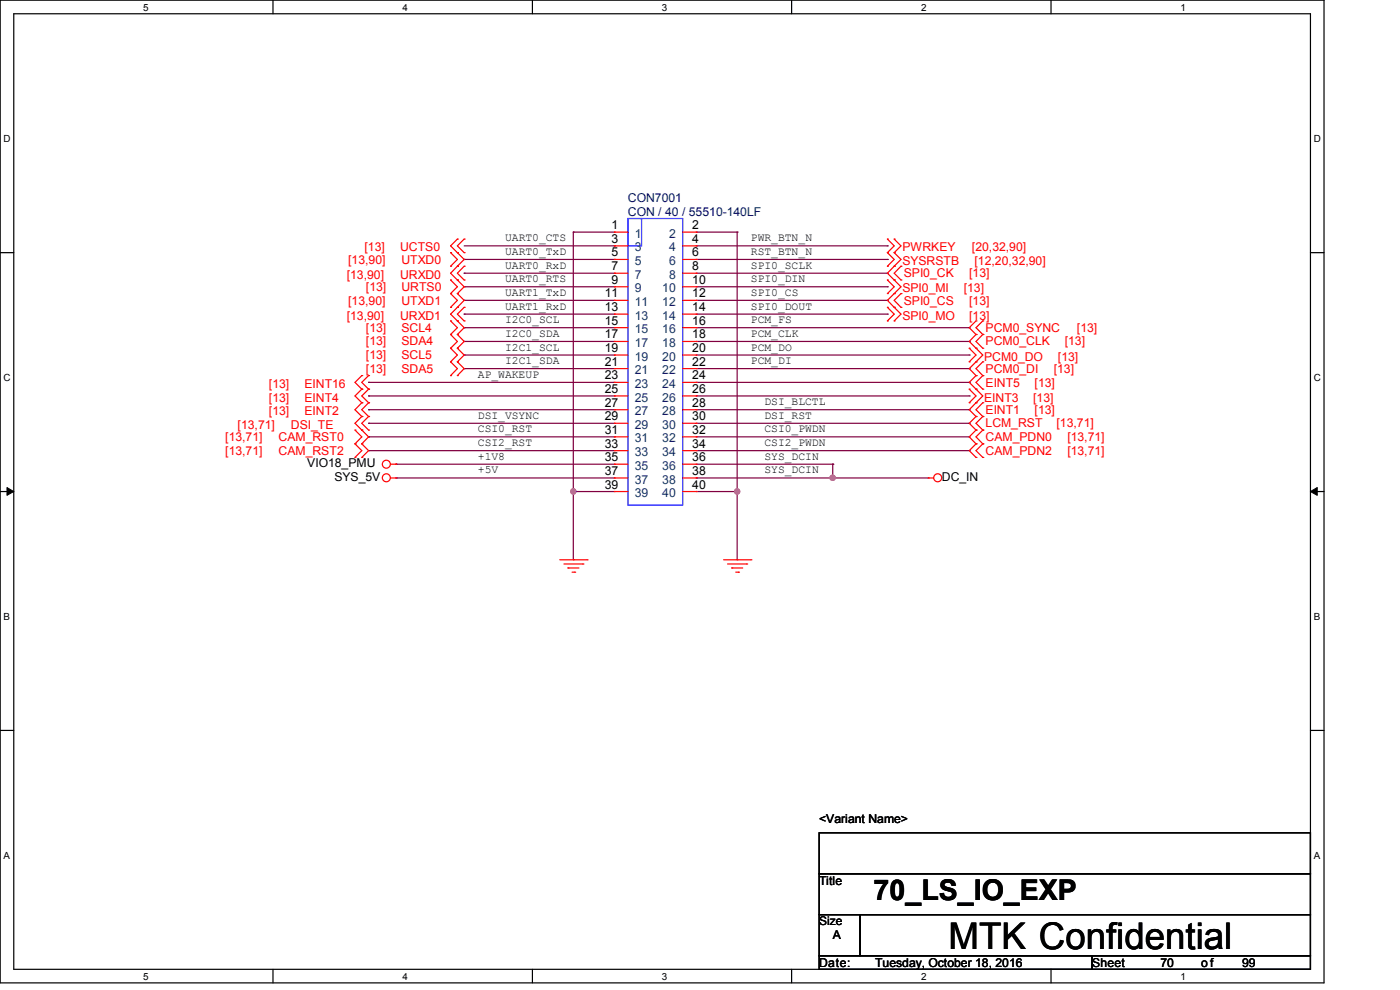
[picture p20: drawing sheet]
<svg xmlns="http://www.w3.org/2000/svg" width="297mm" height="210mm" viewBox="0 0 297 210" stroke-linecap="round" stroke-linejoin="round" font-family="sans-serif">
<defs><g id="words">
<text font-size="7.8" x="201.2" y="201.3">MTK Confidential</text>
<text font-size="6.1" x="185.3" y="191">70_LS_IO_EXP</text>
<g font-size="2.6" fill="#000080">
<text x="133.2" y="42.9">CON7001</text>
<text x="133.2" y="45.8">CON / 40 / 55510-140LF</text>
</g>
<g font-size="2.6" fill="#f00">
<text x="77.3" y="53.3">[13]</text>
<text x="84.9" y="53.3">UCTS0</text>
<text x="191.4" y="53.3">PWRKEY</text>
<text x="206.2" y="53.3">[20,32,90]</text>
<text x="73.6" y="59.1">[13,90]</text>
<text x="73.9" y="55.9">[13,90]</text>
<text x="84.9" y="59.1">URXD0</text>
<text x="85.2" y="55.9">UTXD0</text>
<text x="191.4" y="56.2">SYSRSTB</text>
<text x="191.7" y="58.8">SPI0_CK</text>
<text x="205.6" y="58.8">[13]</text>
<text x="206.7" y="56.2">[12,20,32,90]</text>
<text x="73.9" y="64.6">[13,90]</text>
<text x="77.6" y="61.7">[13]</text>
<text x="85.2" y="61.7">URTS0</text>
<text x="85.2" y="64.6">UTXD1</text>
<text x="191.4" y="62">SPI0_MI</text>
<text x="191.7" y="64.6">SPI0_CS</text>
<text x="204.5" y="62">[13]</text>
<text x="205.6" y="64.6">[13]</text>
<text x="73.6" y="67.8">[13,90]</text>
<text x="77.6" y="70.4">[13]</text>
<text x="84.9" y="67.8">URXD1</text>
<text x="85.2" y="70.4">SCL4</text>
<text x="191.4" y="67.8">SPI0_MO</text>
<text x="205.6" y="67.8">[13]</text>
<text x="209.1" y="70.4">PCM0_SYNC</text>
<text x="228.5" y="70.4">[13]</text>
<text x="77.6" y="73.3">[13]</text>
<text x="77.6" y="76.2">[13]</text>
<text x="85.2" y="73.3">SDA4</text>
<text x="85.2" y="76.2">SCL5</text>
<text x="208.8" y="76.5">PCM0_DO</text>
<text x="209.1" y="73.3">PCM0_CLK</text>
<text x="224.4" y="76.5">[13]</text>
<text x="225.9" y="73.3">[13]</text>
<text x="57.1" y="82.3">[13]</text>
<text x="64.6" y="82.3">EINT16</text>
<text x="77.6" y="79.1">[13]</text>
<text x="85.2" y="79.1">SDA5</text>
<text x="209.1" y="79.1">PCM0_DI</text>
<text x="209.1" y="82">EINT5</text>
<text x="219.5" y="82">[13]</text>
<text x="223.6" y="79.1">[13]</text>
<text x="57.1" y="88.1">[13]</text>
<text x="57.1" y="85.2">[13]</text>
<text x="64.6" y="88.1">EINT2</text>
<text x="64.6" y="85.2">EINT4</text>
<text x="208.8" y="85.2">EINT3</text>
<text x="209.1" y="87.8">EINT1</text>
<text x="219.2" y="85.2">[13]</text>
<text x="219.5" y="87.8">[13]</text>
<text x="47.8" y="93.6">[13,71]</text>
<text x="50.4" y="91">[13,71]</text>
<text x="59.1" y="93.6">CAM_RST0</text>
<text x="61.7" y="91">DSI_TE</text>
<text x="209.1" y="90.7">LCM_RST</text>
<text x="209.1" y="93.6">CAM_PDN0</text>
<text x="224.2" y="90.7">[13,71]</text>
<text x="226.4" y="93.6">[13,71]</text>
<text x="47.8" y="96.5">[13,71]</text>
<text x="59.1" y="96.5">CAM_RST2</text>
<text x="209.1" y="96.5">CAM_PDN2</text>
<text x="226.4" y="96.5">[13,71]</text>
</g>
<g font-size="2.6">
<text x="129.7" y="48.6">1</text>
<text x="129.7" y="51.5">3</text>
<text x="146.9" y="48.6">2</text>
<text x="146.9" y="51.5">4</text>
<text x="129.7" y="54.4">5</text>
<text x="129.7" y="57.3">7</text>
<text x="146.9" y="54.4">6</text>
<text x="146.9" y="57.3">8</text>
<text x="128.3" y="63.1">11</text>
<text x="128.3" y="66">13</text>
<text x="129.7" y="60.2">9</text>
<text x="146.9" y="60.2">10</text>
<text x="146.9" y="63.1">12</text>
<text x="146.9" y="66">14</text>
<text x="128.3" y="68.9">15</text>
<text x="128.3" y="71.8">17</text>
<text x="146.9" y="68.9">16</text>
<text x="146.9" y="71.8">18</text>
<text x="128.3" y="74.7">19</text>
<text x="128.3" y="77.6">21</text>
<text x="146.9" y="74.7">20</text>
<text x="146.9" y="77.6">22</text>
<text x="128.3" y="80.5">23</text>
<text x="128.3" y="83.4">25</text>
<text x="146.9" y="80.5">24</text>
<text x="146.9" y="83.4">26</text>
<text x="128.3" y="86.3">27</text>
<text x="128.3" y="89.2">29</text>
<text x="146.9" y="86.3">28</text>
<text x="146.9" y="89.2">30</text>
<text x="128.3" y="92">31</text>
<text x="128.3" y="95">33</text>
<text x="146.9" y="92">32</text>
<text x="146.9" y="95">34</text>
<text x="65.2" y="99.1">VIO18_PMU</text>
<text x="70.9" y="102">SYS_5V</text>
<text x="128.3" y="97.8">35</text>
<text x="128.3" y="100.8">37</text>
<text x="146.9" y="97.8">36</text>
<text x="146.9" y="100.8">38</text>
<text x="199.8" y="102">DC_IN</text>
<text x="128.3" y="103.6">39</text>
<text x="146.9" y="103.6">40</text>
<text x="173.8" y="174.6">&lt;Variant Name&gt;</text>
<text x="173.8" y="187.7">Title</text>
<text x="176.7" y="199.3">A</text>
<text x="173.8" y="205.1">Date:</text>
<text x="185.6" y="205.1">Tuesday, October 18, 2016</text>
<text x="231.7" y="205.1">Sheet</text>
<text x="246.2" y="205.1">70</text>
<text x="254.8" y="205.1">of</text>
<text x="263.5" y="205.1">99</text>
</g>
<g font-size="2.6" fill="#004080">
<text x="134.7" y="50.4">1</text>
<text x="134.7" y="53.3">3</text>
<text x="141.9" y="50.4">2</text>
<text x="141.9" y="53.3">4</text>
<text x="134.7" y="56.2">5</text>
<text x="134.7" y="59.1">7</text>
<text x="141.9" y="56.2">6</text>
<text x="141.9" y="59.1">8</text>
<text x="134.7" y="62">9</text>
<text x="134.7" y="64.9">11</text>
<text x="140.5" y="62">10</text>
<text x="140.5" y="64.9">12</text>
<text x="134.7" y="67.8">13</text>
<text x="134.7" y="70.7">15</text>
<text x="140.5" y="67.8">14</text>
<text x="140.5" y="70.7">16</text>
<text x="134.7" y="73.6">17</text>
<text x="134.7" y="76.5">19</text>
<text x="140.5" y="73.6">18</text>
<text x="140.5" y="76.5">20</text>
<text x="134.7" y="79.4">21</text>
<text x="134.7" y="82.3">23</text>
<text x="140.5" y="79.4">22</text>
<text x="140.5" y="82.3">24</text>
<text x="134.7" y="85.2">25</text>
<text x="134.7" y="88.1">27</text>
<text x="140.5" y="85.2">26</text>
<text x="140.5" y="88.1">28</text>
<text x="134.7" y="91">29</text>
<text x="134.7" y="93.9">31</text>
<text x="140.5" y="91">30</text>
<text x="140.5" y="93.9">32</text>
<text x="134.7" y="96.8">33</text>
<text x="134.7" y="99.7">35</text>
<text x="140.5" y="96.8">34</text>
<text x="140.5" y="99.7">36</text>
<text x="134.7" y="102.6">37</text>
<text x="134.7" y="105.5">39</text>
<text x="140.5" y="102.6">38</text>
<text x="140.5" y="105.5">40</text>
</g>
<text font-size="2.5" x="173.8" y="196.3">Size</text>
<g font-size="2.4">
<text x="107.1" y="51.2">UART0_CTS</text>
<text x="159.3" y="51.2">PWR_BTN_N</text>
<text x="107.1" y="54.1">UART0_TxD</text>
<text x="107.1" y="57">UART0_RxD</text>
<text x="107.1" y="59.9">UART0_RTS</text>
<text x="159.3" y="54.1">RST_BTN_N</text>
<text x="159.3" y="57">SPI0_SCLK</text>
<text x="159.3" y="59.9">SPI0_DIN</text>
<text x="107.1" y="62.8">UART1_TxD</text>
<text x="107.1" y="65.7">UART1_RxD</text>
<text x="159.3" y="62.8">SPI0_CS</text>
<text x="159.3" y="65.7">SPI0_DOUT</text>
<text x="107.1" y="68.6">I2C0_SCL</text>
<text x="107.1" y="71.5">I2C0_SDA</text>
<text x="159.3" y="68.6">PCM_FS</text>
<text x="159.3" y="71.5">PCM_CLK</text>
<text x="107.1" y="74.4">I2C1_SCL</text>
<text x="107.1" y="77.3">I2C1_SDA</text>
<text x="159.3" y="74.4">PCM_DO</text>
<text x="159.3" y="77.3">PCM_DI</text>
<text x="101.4" y="80.1">AP_WAKEUP</text>
<text x="101.4" y="88.9">DSI_VSYNC</text>
<text x="162.2" y="85.9">DSI_BLCTL</text>
<text x="162.2" y="88.9">DSI_RST</text>
<text x="101.4" y="91.7">CSI0_RST</text>
<text x="101.4" y="94.6">CSI2_RST</text>
<text x="162.2" y="91.7">CSI0_PWDN</text>
<text x="162.2" y="94.6">CSI2_PWDN</text>
<text x="101.4" y="97.5">+1V8</text>
<text x="101.4" y="100.4">+5V</text>
<text x="162.2" y="97.5">SYS_DCIN</text>
<text x="162.2" y="100.4">SYS_DCIN</text>
</g>
<g font-size="2.1">
<text x="30.4" y="2.2">5</text>
<text x="85.4" y="2.2">4</text>
<text x="140.4" y="2.2">3</text>
<text x="195.4" y="2.2">2</text>
<text x="250.5" y="2.2">1</text>
<text x=".8" y="30.1">D</text>
<text x="278.7" y="30.1">D</text>
<text x=".8" y="80.8">C</text>
<text x="278.7" y="80.8">C</text>
<text x=".8" y="131.5">B</text>
<text x="278.7" y="131.5">B</text>
<text x=".8" y="182.2">A</text>
<text x="278.7" y="182.2">A</text>
<text x="30.4" y="207.8">5</text>
<text x="85.4" y="207.8">4</text>
<text x="140.4" y="207.8">3</text>
<text x="195.4" y="207.8">2</text>
<text x="250.5" y="207.8">1</text>
</g>
</g></defs>
<path d="M0 0h280.9v208.5h-280.9zM2.9 2.9h275.1v202.7h-275.1z" fill="none" stroke="#000" stroke-width=".25"/>
<g fill="#fff">
<path d="M30.4 .3h1.1v2.4h-1.1z"/>
<path d="M30.4 205.9h1.1v2.3h-1.1z"/>
</g>
<path d="M57.9 0v2.9M57.9 205.6v2.9" fill="none" stroke="#000" stroke-width=".25"/>
<g fill="#fff">
<path d="M85.4 .3h1.1v2.4h-1.1z"/>
<path d="M85.4 205.9h1.1v2.3h-1.1z"/>
</g>
<path d="M112.9 0v2.9M112.9 205.6v2.9" fill="none" stroke="#000" stroke-width=".25"/>
<g fill="#fff">
<path d="M140.4 .3h1.2v2.4h-1.2z"/>
<path d="M140.4 205.9h1.2v2.3h-1.2z"/>
</g>
<path d="M167.9 0v2.9M167.9 205.6v2.9" fill="none" stroke="#000" stroke-width=".25"/>
<g fill="#fff">
<path d="M195.4 .3h1.2v2.4h-1.2z"/>
<path d="M195.4 205.9h1.2v2.3h-1.2z"/>
</g>
<path d="M223 0v2.9M223 205.6v2.9" fill="none" stroke="#000" stroke-width=".25"/>
<g fill="#fff">
<path d="M250.4 .3h1.2v2.4h-1.2z"/>
<path d="M250.4 205.9h1.2v2.3h-1.2z"/>
<path d="M.8 28.2h1.4v2.4h-1.4z"/>
<path d="M278.7 28.2h1.5v2.4h-1.5z"/>
<path d="M.8 78.9h1.4v2.3h-1.4z"/>
<path d="M278.7 78.9h1.5v2.3h-1.5z"/>
</g>
<path d="M0 53.6h2.9M278 53.6h2.9" fill="none" stroke="#000" stroke-width=".25"/>
<g fill="#fff">
<path d="M.8 129.6h1.3v2.3h-1.3z"/>
<path d="M278.7 129.6h1.4v2.3h-1.4z"/>
</g>
<path d="M0 104.3h2.9M278 104.3h2.9" fill="none" stroke="#000" stroke-width=".25"/>
<path d="M1.5 103.4l1.4 .9-1.4 .8zM278 104.3l1.4-.9v1.7z" fill="#000" stroke="#000" stroke-width=".21"/>
<g fill="#fff">
<path d="M.8 180.3h1.3v2.3h-1.3z"/>
<path d="M278.7 180.3h1.4v2.3h-1.4z"/>
</g>
<path d="M0 154.9h2.9M278 154.9h2.9M173.8 176.7h104.2v8.6h-104.2zM173.8 185.3h104.2v8.7h-104.2zM173.8 194h8.7v8.7h-8.7zM182.5 194h95.5v8.7h-95.5zM173.8 202.7h57.9v2.9h-57.9zM231.7 202.7h46.3v2.9h-46.3z" fill="none" stroke="#000" stroke-width=".25"/>
<g fill="none" stroke="#800040" stroke-width=".25">
<path d="M98.5 55h.1M98.5 58h.1M98.5 52.2h31.8M98.5 55h31.8M98.5 58h31.8M121.6 49.2h.1M121.6 49.2h8.7M121.6 49.2v69.5M130.3 52.2h.1M147.7 52.2h40.6M147.7 55h40.6M147.7 49.2h8.7"/>
<path d="M147.7 58h40.6M156.4 49.2h.1M156.4 49.2v69.5M188.3 52.2h.1M188.3 55h.1M188.3 58h.1M98.5 60.8h.1M98.5 63.7h.1M98.5 66.6h.1M98.5 69.5h.1M98.5 72.4h.1M98.5 75.3h.1"/>
<path d="M98.5 78.2h.1M98.5 60.8h31.8M98.5 63.7h31.8M98.5 66.6h31.8M98.5 69.5h31.8M98.5 72.4h31.8M98.5 75.3h31.8M98.5 78.2h31.8M147.7 60.8h40.6M147.7 63.7h40.6M147.7 66.6h40.6M147.7 69.5h57.9"/>
<path d="M147.7 72.4h57.9M147.7 75.3h57.9M147.7 78.2h57.9M188.3 60.8h.1M188.3 63.7h.1M188.3 66.6h.1M205.6 69.5h.1M205.6 72.4h.1M205.6 75.3h.1M205.6 78.2h.1M78.2 86.9h.1M78.2 89.8h.1"/>
<path d="M78.2 92.7h.1M78.2 95.6h.1M78.2 84h.1M78.2 81.1h.1M78.2 86.9h52.1M78.2 89.8h52.1M78.2 92.7h52.1M78.2 95.6h52.1M78.2 81.1h52.1M78.2 84h52.1M84 98.5h.1M84 98.5h46.3"/>
<path d="M147.7 86.9h57.9M147.7 89.8h57.9M147.7 92.7h57.9M147.7 95.6h57.9M147.7 81.1h57.9M147.7 84h57.9M147.7 98.5h29M176.7 98.5h.1M176.7 98.5v2.9M205.6 81.1h.1M205.6 84h.1M205.6 86.9h.1"/>
<path d="M205.6 89.8h.1M205.6 92.7h.1M205.6 95.6h.1M84 101.4h.1M84 101.4h46.3M121.6 104.3h.1M121.6 118.7h.1M121.6 104.3h8.7M147.7 101.4h.1M147.7 104.3h8.7M147.7 101.4h49.2M156.4 104.3h.1"/>
<path d="M156.4 118.7h.1M176.7 101.4h.1"/>
</g>
<g fill="#f0f" stroke="#f0f" stroke-width=".25">
<circle cx="121.6" cy="104.2" r=".56"/>
<circle cx="156.4" cy="104.2" r=".56"/>
<circle cx="176.6" cy="101.3" r=".56"/>
</g>
<g fill="none" stroke="#f00" stroke-width=".25">
<path d="M95.6 56.5h.1M95.6 53.6h.1M95.6 59.4h.1M95.6 53.6l1.4 1.4-1.4 1.5M95.6 59.4l1.4 1.4-1.4 1.5M97 50.7h.1M97 53.6h.1M97 56.5h.1M97 59.4h.1M97 50.7l-1.4 1.5 2.9 2.8-1.5 1.5M97 56.5l-1.4 1.5 2.9 2.8-1.5 1.5M98.5 50.7h.1"/>
<path d="M98.5 53.6h.1M98.5 56.5h.1M98.5 59.4h.1M98.5 50.7l-1.5 1.5 1.5 1.4M98.5 56.5l-1.5 1.5 1.5 1.4M130.3 49.2h.1M130.3 52.2h.1M130.3 55h.1M130.3 58h.1M130.3 49.2h2.9M130.3 52.2h2.9M130.3 55h2.9"/>
<path d="M130.3 58h2.9M144.8 49.2h2.9M144.8 52.2h2.9M144.8 55h2.9M144.8 58h2.9M147.7 49.2h.1M147.7 52.2h.1M147.7 55h.1M147.7 58h.1M188.3 50.7h.1M188.3 53.6h.1M188.3 56.5h.1"/>
<path d="M188.3 59.4h.1M188.3 50.7l1.4 1.5-1.4 1.4M188.3 53.6l1.4 1.4-1.4 1.5M188.3 59.4l1.4 1.4-1.4 1.5M189.7 50.7h.1M189.7 53.6h.1M189.7 56.5h.1M189.7 59.4h.1M189.7 50.7l1.4 1.5-1.4 1.4M189.7 53.6l1.4 1.4-1.4 1.5M189.7 56.5l-1.4 1.5 2.8 2.8-2.8 2.9 1.4 1.5M191.1 59.4h.1"/>
<path d="M191.1 56.5h.1M191.1 56.5l-1.4 1.5 1.4 1.4M76.8 79.7h.1M76.8 79.7l-1.5 1.4 1.5 1.4M78.2 79.7h.1M78.2 79.7l-1.4 1.4 1.4 1.4M95.6 62.3h.1M95.6 65.2h.1M95.6 71h.1M95.6 68.1h.1M95.6 73.9h.1M95.6 76.8h.1"/>
<path d="M95.6 79.7h.1M95.6 62.3l1.4 1.4-1.4 1.5M95.6 68.1l1.4 1.4-1.4 1.5M95.6 71l1.4 1.4-1.4 1.5M95.6 73.9l1.4 1.4-1.4 1.5M95.6 76.8l1.4 1.4-1.4 1.5M97 62.3h.1M97 65.2h.1M97 68.1h.1M97 71h.1M97 73.9h.1M97 76.8h.1"/>
<path d="M97 79.7h.1M97 62.3l1.5 1.4-1.5 1.5M97 65.2l-1.4 1.4 2.9 2.9-1.5 1.5M97 71l1.5 1.4-1.5 1.5M97 73.9l1.5 1.4-1.5 1.5M97 76.8l1.5 1.4-1.5 1.5M98.5 65.2h.1M98.5 68.1h.1M98.5 65.2l-1.5 1.4 1.5 1.5M130.3 60.8h.1M130.3 63.7h.1M130.3 66.6h.1"/>
<path d="M130.3 69.5h.1M130.3 72.4h.1M130.3 75.3h.1M130.3 78.2h.1M130.3 60.8h2.9M130.3 63.7h2.9M130.3 66.6h2.9M130.3 69.5h2.9M130.3 72.4h2.9M130.3 75.3h2.9M130.3 78.2h2.9M144.8 60.8h2.9"/>
<path d="M144.8 63.7h2.9M144.8 66.6h2.9M144.8 69.5h2.9M144.8 72.4h2.9M144.8 75.3h2.9M144.8 78.2h2.9M147.7 60.8h.1M147.7 63.7h.1M147.7 66.6h.1M147.7 69.5h.1M147.7 72.4h.1M147.7 75.3h.1"/>
<path d="M147.7 78.2h.1M188.3 62.3h.1M188.3 65.2h.1M188.3 68.1h.1M188.3 65.2l1.4 1.4-1.4 1.5M189.7 62.3h.1M189.7 65.2h.1M189.7 68.1h.1M189.7 65.2l1.4 1.4-1.4 1.5M191.1 65.2h.1M191.1 62.3h.1M191.1 62.3l-1.4 1.4 1.4 1.5"/>
<path d="M205.6 73.9h.1M205.6 76.8h.1M205.6 73.9l1.5 1.4-1.5 1.5M207.1 68.1h.1M207.1 71h.1M207.1 73.9h.1M207.1 76.8h.1M207.1 79.7h.1M207.1 79.7l-1.5 1.4 2.9 2.9-1.4 1.4M207.1 68.1l-1.5 1.4 1.5 1.5M207.1 71l-1.5 1.4 2.9 2.9-2.9 2.9 1.5 1.5M208.5 71h.1"/>
<path d="M208.5 68.1h.1M208.5 73.9h.1M208.5 79.7h.1M208.5 76.8h.1M208.5 68.1l-1.4 1.4 1.4 1.5M208.5 71l-1.4 1.4 1.4 1.5M208.5 76.8l-1.4 1.4 1.4 1.5M208.5 79.7l-1.4 1.4 1.4 1.4M75.3 94.1h.1M75.3 91.2h.1M75.3 97h.1M75.3 94.1l1.5 1.5-1.5 1.4"/>
<path d="M75.3 91.2l1.5 1.5-1.5 1.4M76.8 85.4h.1M76.8 88.3h.1M76.8 91.2h.1M76.8 94.1h.1M76.8 97h.1M76.8 82.5h.1M76.8 82.5l-1.5 1.5 1.5 1.4M76.8 94.1l1.4 1.5-1.4 1.4M76.8 85.4l-1.5 1.5 1.5 1.4M76.8 88.3l-1.5 1.5 2.9 2.9-1.4 1.4M78.2 85.4h.1"/>
<path d="M78.2 88.3h.1M78.2 91.2h.1M78.2 82.5h.1M78.2 88.3l-1.4 1.5 1.4 1.4M78.2 85.4l-1.4 1.5 1.4 1.4M78.2 82.5l-1.4 1.5 1.4 1.4M82.8 98.5h1.2M84 98.5h.1M130.3 81.1h.1M130.3 84h.1M130.3 86.9h.1M130.3 89.8h.1"/>
<path d="M130.3 92.7h.1M130.3 95.6h.1M130.3 98.5h.1M130.3 98.5h2.9M130.3 81.1h2.9M130.3 84h2.9M130.3 86.9h2.9M130.3 89.8h2.9M130.3 92.7h2.9M130.3 95.6h2.9M144.8 98.5h2.9M144.8 81.1h2.9"/>
<path d="M144.8 84h2.9M144.8 86.9h2.9M144.8 89.8h2.9M144.8 92.7h2.9M144.8 95.6h2.9M147.7 81.1h.1M147.7 84h.1M147.7 86.9h.1M147.7 89.8h.1M147.7 92.7h.1M147.7 95.6h.1M147.7 98.5h.1"/>
<path d="M205.6 82.5h.1M205.6 85.4h.1M205.6 82.5l1.5 1.5-1.5 1.4M207.1 82.5h.1M207.1 85.4h.1M207.1 88.3h.1M207.1 91.2h.1M207.1 94.1h.1M207.1 97h.1M207.1 85.4l-1.5 1.5 1.5 1.4M207.1 88.3l-1.5 1.5 1.5 1.4M207.1 91.2l-1.5 1.5 1.5 1.4"/>
<path d="M207.1 94.1l-1.5 1.5 1.5 1.4M208.5 82.5h.1M208.5 88.3h.1M208.5 85.4h.1M208.5 91.2h.1M208.5 94.1h.1M208.5 97h.1M208.5 85.4l-1.4 1.5 1.4 1.4M208.5 88.3l-1.4 1.5 1.4 1.4M208.5 91.2l-1.4 1.5 1.4 1.4M208.5 94.1l-1.4 1.5 1.4 1.4M82.8 101.4h1.2"/>
<path d="M84 101.4h.1M118.7 118.7h5.8M119.6 119.6h4.1M123.7 119.6h.1M124.5 118.7h.1M130.3 101.4h.1M130.3 104.3h.1M130.3 101.4h2.9M130.3 104.3h2.9M144.8 101.4h2.9M144.8 104.3h2.9M147.7 101.4h.1"/>
<path d="M147.7 104.3h.1M153.5 118.7h5.8M154.3 119.6h4.1M158.4 119.6h.1M159.3 118.7h.1M196.9 101.4h.1M196.9 101.4h1.2M120.5 120.5h.1M120.5 120.5h2.3M121.4 121.4h.5M121.9 121.4h.1M155.2 120.5h.1"/>
<path d="M155.2 120.5h2.4M156.1 121.4h.6M156.7 121.4h.1"/>
<circle cx="82" cy="98.5" r=".85"/>
<circle cx="82" cy="101.3" r=".85"/>
<circle cx="198.9" cy="101.3" r=".85"/>
</g>
<path d="M133.2 46.4h11.6v60.7h-11.6zM133.2 46.4h2.9v5.8h-2.9z" fill="none" stroke="#00f" stroke-width=".25"/>
<use href="#words"/>
</svg>
